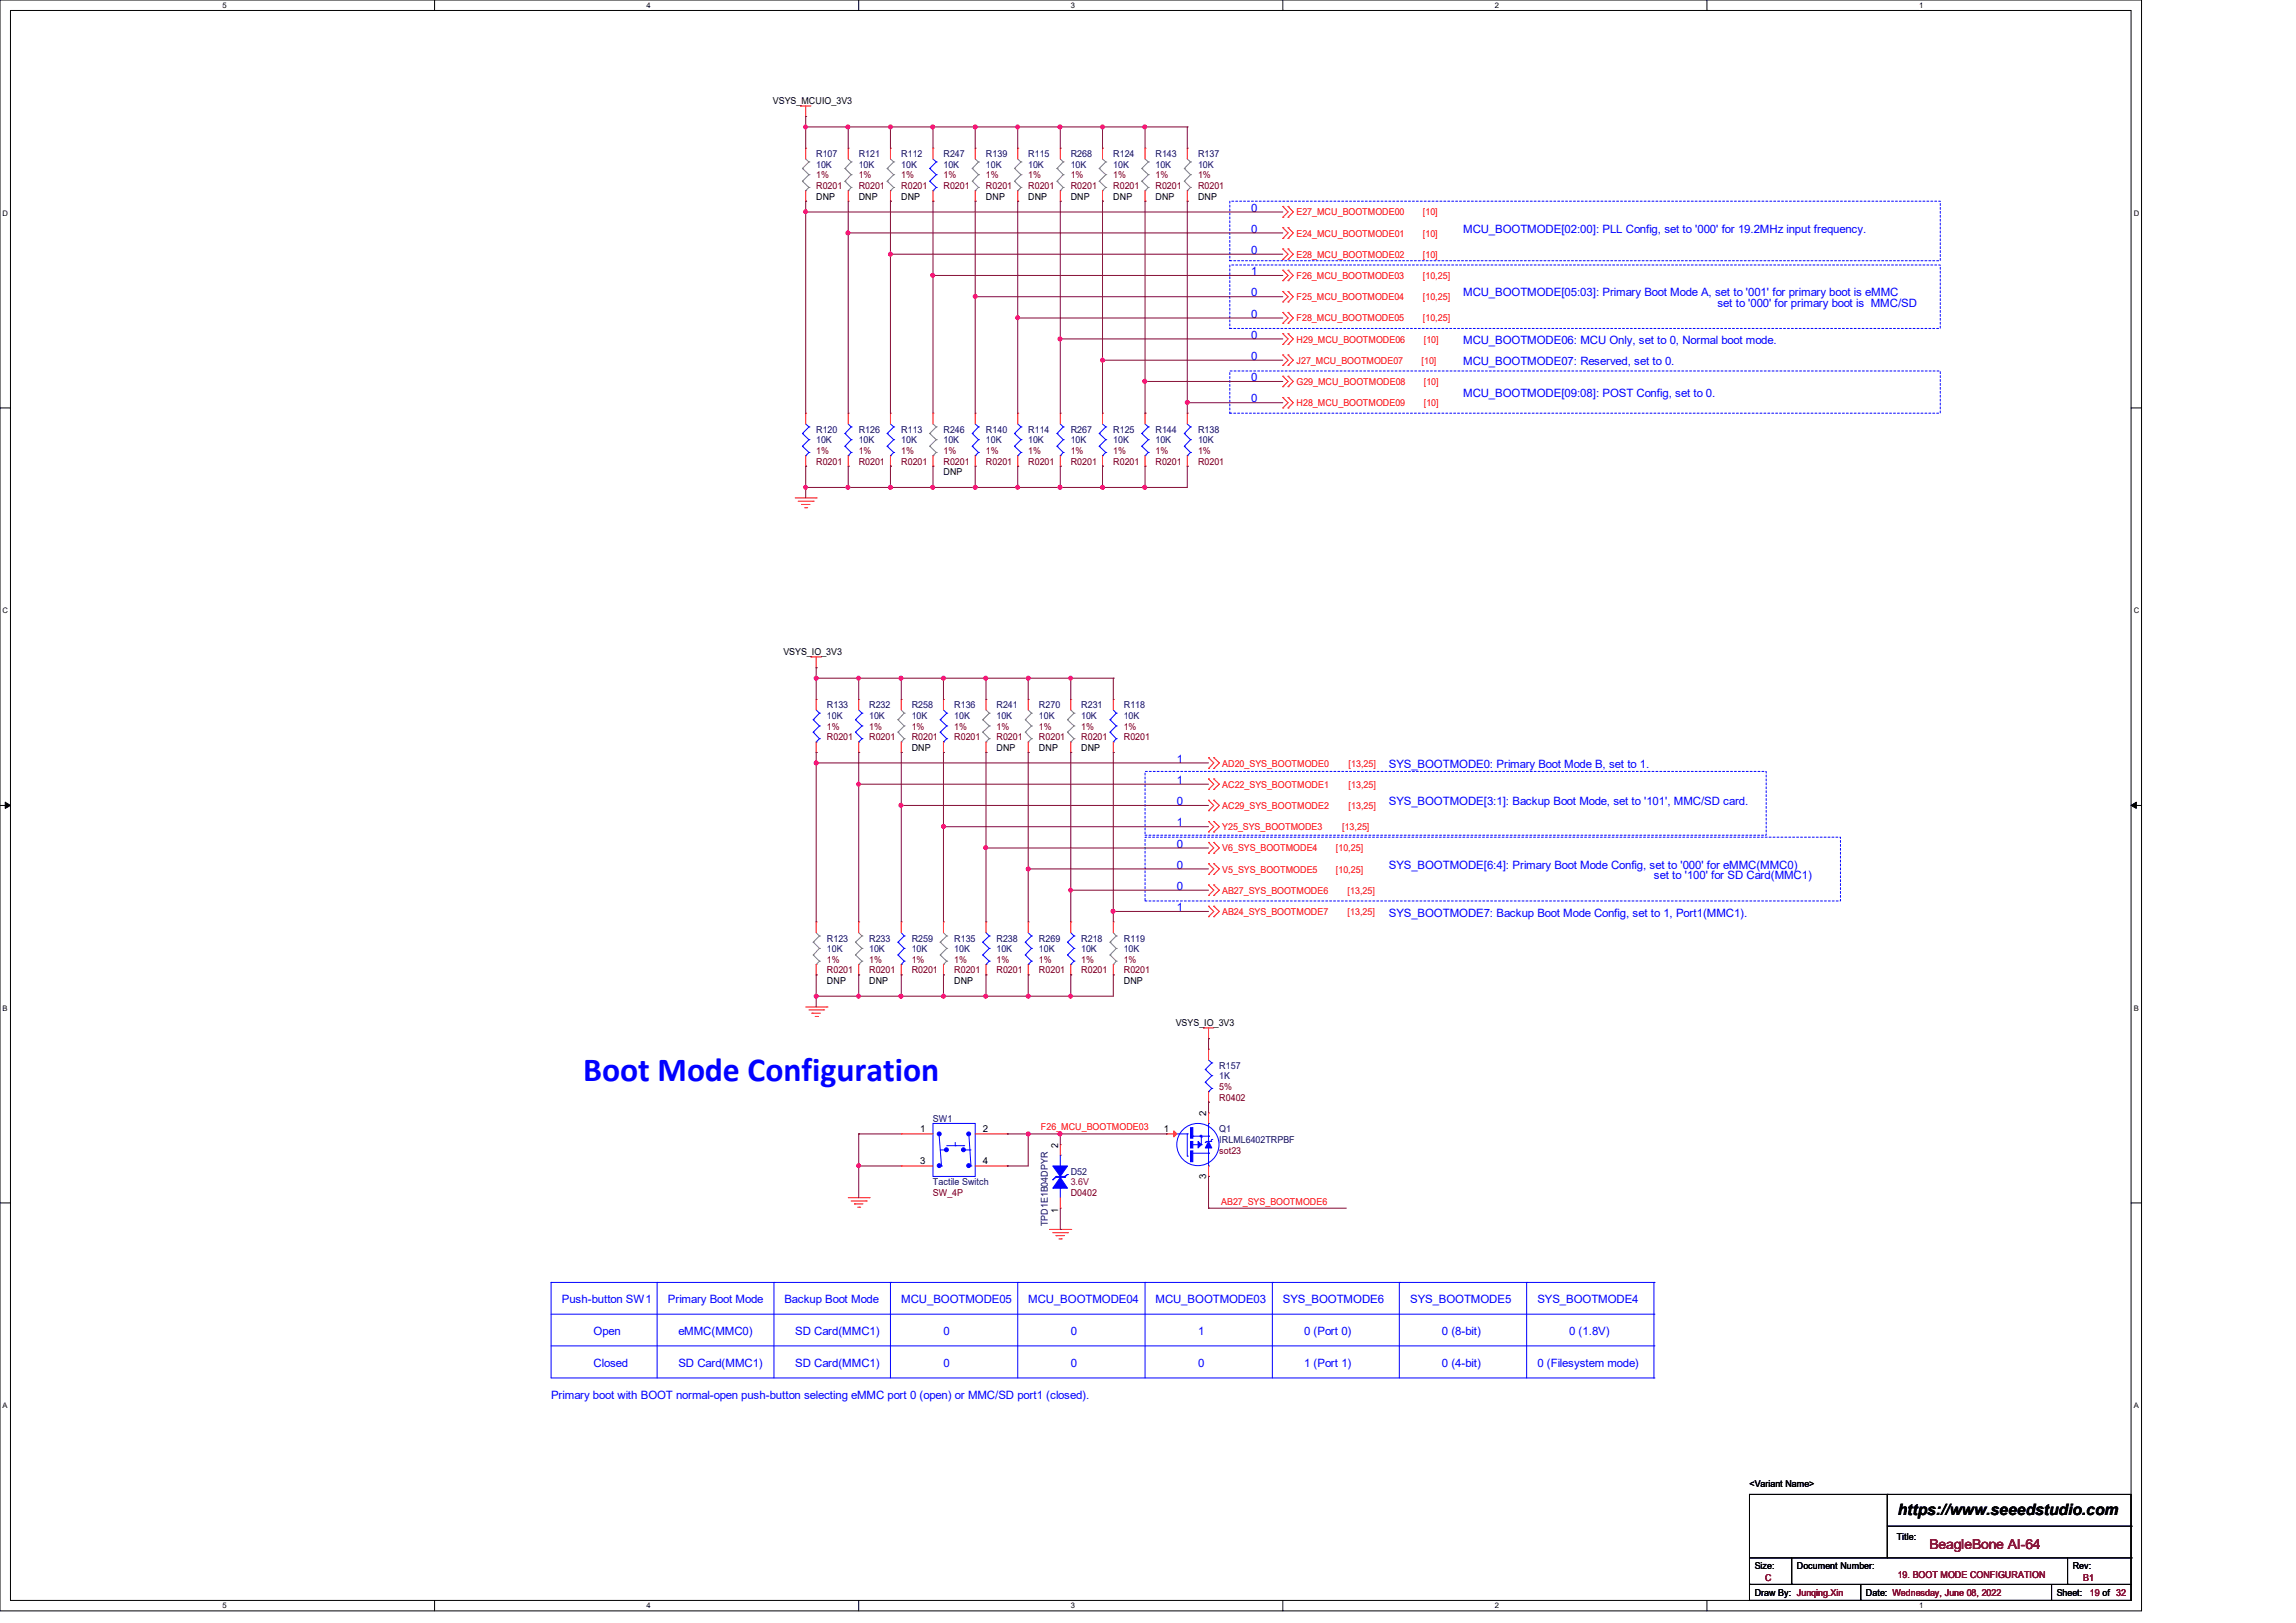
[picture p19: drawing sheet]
<svg xmlns="http://www.w3.org/2000/svg" width="297mm" height="210mm" viewBox="0 0 297 210" stroke-linecap="round" stroke-linejoin="round" font-family="sans-serif">
<defs><g id="words">
<text font-size="4.4" fill="#00f" x="75.4" y="139.9">Boot Mode Configuration</text>
<text font-size="2" x="245.5" y="196.1">https://www.seeedstudio.com</text>
<text font-size="1.8" fill="#7f0000" x="249.6" y="200.5">BeagleBone AI-64</text>
<g font-size="1.5" fill="#00f">
<text x="161.8" y="27.4">0</text>
<text x="161.8" y="35.6">1</text>
<text x="161.8" y="30.1">0</text>
<text x="161.8" y="32.9">0</text>
<text x="189.3" y="30.1">MCU_BOOTMODE[02:00]: PLL Config, set to '000' for 19.2MHz input frequency.</text>
<text x="161.8" y="38.4">0</text>
<text x="161.8" y="41.1">0</text>
<text x="189.3" y="38.4">MCU_BOOTMODE[05:03]: Primary Boot Mode A, set to '001' for primary boot is eMMC</text>
<text x="222.2" y="39.8">set to '000' for primary boot is MMC/SD</text>
<text x="161.8" y="43.9">0</text>
<text x="161.8" y="46.6">0</text>
<text x="189.3" y="47.3">MCU_BOOTMODE07: Reserved, set to 0.</text>
<text x="189.3" y="44.5">MCU_BOOTMODE06: MCU Only, set to 0, Normal boot mode.</text>
<text x="161.8" y="49.4">0</text>
<text x="161.8" y="52.1">0</text>
<text x="189.3" y="51.4">MCU_BOOTMODE[09:08]: POST Config, set to 0.</text>
<text x="152.2" y="98.7">1</text>
<text x="152.2" y="101.5">1</text>
<text x="179.7" y="99.4">SYS_BOOTMODE0: Primary Boot Mode B, set to 1.</text>
<text x="152.2" y="104.2">0</text>
<text x="152.2" y="106.9">1</text>
<text x="179.7" y="104.2">SYS_BOOTMODE[3:1]: Backup Boot Mode, set to '101', MMC/SD card.</text>
<text x="152.2" y="109.7">0</text>
<text x="152.2" y="112.4">0</text>
<text x="179.7" y="112.4">SYS_BOOTMODE[6:4]: Primary Boot Mode Config, set to '000' for eMMC(MMC0)</text>
<text x="214" y="113.8">set to '100' for SD Card(MMC1)</text>
<text x="152.2" y="115.2">0</text>
<text x="152.2" y="117.9">1</text>
<text x="179.7" y="118.6">SYS_BOOTMODE7: Backup Boot Mode Config, set to 1, Port1(MMC1).</text>
<text x="72.7" y="168.7">Push-button SW1</text>
<text x="76.8" y="172.8">Open</text>
<text x="86.4" y="168.7">Primary Boot Mode</text>
<text x="87.8" y="172.8">eMMC(MMC0)</text>
<text x="101.5" y="168.7">Backup Boot Mode</text>
<text x="102.9" y="172.8">SD Card(MMC1)</text>
<text x="116.6" y="168.7">MCU_BOOTMODE05</text>
<text x="122" y="172.8">0</text>
<text x="133" y="168.7">MCU_BOOTMODE04</text>
<text x="138.5" y="172.8">0</text>
<text x="149.5" y="168.7">MCU_BOOTMODE03</text>
<text x="155" y="172.8">1</text>
<text x="165.9" y="168.7">SYS_BOOTMODE6</text>
<text x="168.7" y="172.8">0 (Port 0)</text>
<text x="182.4" y="168.7">SYS_BOOTMODE5</text>
<text x="186.5" y="172.8">0 (8-bit)</text>
<text x="198.9" y="168.7">SYS_BOOTMODE4</text>
<text x="203" y="172.8">0 (1.8V)</text>
<text x="76.8" y="176.9">Closed</text>
<text x="87.8" y="176.9">SD Card(MMC1)</text>
<text x="102.9" y="176.9">SD Card(MMC1)</text>
<text x="122.1" y="176.9">0</text>
<text x="138.5" y="176.9">0</text>
<text x="155" y="176.9">0</text>
<text x="168.7" y="176.9">1 (Port 1)</text>
<text x="186.5" y="176.9">0 (4-bit)</text>
<text x="198.9" y="176.9">0 (Filesystem mode)</text>
<text x="71.3" y="181">Primary boot with BOOT normal-open push-button selecting eMMC port 0 (open) or MMC/SD port1 (closed).</text>
</g>
<g font-size="1.2">
<text x="100" y="13.5">VSYS_MCUIO_3V3</text>
<text x="105.6" y="25.8">DNP</text>
<text x="111.1" y="25.8">DNP</text>
<text x="116.6" y="25.8">DNP</text>
<text x="127.5" y="25.8">DNP</text>
<text x="133" y="25.8">DNP</text>
<text x="138.5" y="25.8">DNP</text>
<text x="144" y="25.8">DNP</text>
<text x="149.5" y="25.8">DNP</text>
<text x="155" y="25.8">DNP</text>
<text x="122" y="61.5">DNP</text>
<text x="101.3" y="84.8">VSYS_IO_3V3</text>
<text x="117.9" y="97.2">DNP</text>
<text x="128.9" y="97.2">DNP</text>
<text x="134.4" y="97.2">DNP</text>
<text x="139.9" y="97.2">DNP</text>
<text x="107" y="127.3">DNP</text>
<text x="112.4" y="127.3">DNP</text>
<text x="123.4" y="127.3">DNP</text>
<text x="145.4" y="127.3">DNP</text>
<text x="152.1" y="132.8">VSYS_IO_3V3</text>
<text x="119" y="146.4">1</text>
<text x="127.1" y="146.4">2</text>
<text x="136.9" y="148.5" transform="rotate(-90 136.9 148.5)">2</text>
<text x="150.6" y="146.4">1</text>
<text x="156" y="144.4" transform="rotate(-90 156 144.4)">2</text>
<text x="119" y="150.6">3</text>
<text x="127.1" y="150.6">4</text>
<text x="156" y="152.5" transform="rotate(-90 156 152.5)">3</text>
<text x="136.9" y="157" transform="rotate(-90 136.9 157)">1</text>
<text x="226.3" y="192.4">&lt;Variant Name&gt;</text>
<text x="227" y="203">Size:</text>
<text x="232.5" y="203">Document Number:</text>
<text x="245.4" y="199.3">Title:</text>
<text x="268.1" y="203">Rev:</text>
<text x="227" y="206.6">Draw By: Junqing.Xin</text>
<text x="241.4" y="206.6">Date: Wednesday, June 08, 2022</text>
<text x="266.1" y="206.6">Sheet:</text>
</g>
<g font-size="1.2" fill="#00007f">
<text x="105.6" y="20.3">R107</text>
<text x="105.6" y="21.7">10K</text>
<text x="111.1" y="20.3">R121</text>
<text x="111.1" y="21.7">10K</text>
<text x="116.6" y="20.3">R112</text>
<text x="116.6" y="21.7">10K</text>
<text x="122" y="20.3">R247</text>
<text x="122" y="21.7">10K</text>
<text x="127.5" y="20.3">R139</text>
<text x="127.5" y="21.7">10K</text>
<text x="133" y="20.3">R115</text>
<text x="133" y="21.7">10K</text>
<text x="138.5" y="20.3">R268</text>
<text x="138.5" y="21.7">10K</text>
<text x="144" y="20.3">R124</text>
<text x="144" y="21.7">10K</text>
<text x="149.5" y="20.3">R143</text>
<text x="149.5" y="21.7">10K</text>
<text x="155" y="20.3">R137</text>
<text x="155" y="21.7">10K</text>
<text x="105.6" y="56">R120</text>
<text x="105.6" y="57.4">10K</text>
<text x="111.1" y="56">R126</text>
<text x="111.1" y="57.4">10K</text>
<text x="116.6" y="56">R113</text>
<text x="116.6" y="57.4">10K</text>
<text x="122" y="56">R246</text>
<text x="122" y="57.4">10K</text>
<text x="127.5" y="56">R140</text>
<text x="127.5" y="57.4">10K</text>
<text x="133" y="56">R114</text>
<text x="133" y="57.4">10K</text>
<text x="138.5" y="56">R267</text>
<text x="138.5" y="57.4">10K</text>
<text x="144" y="56">R125</text>
<text x="144" y="57.4">10K</text>
<text x="149.5" y="56">R144</text>
<text x="149.5" y="57.4">10K</text>
<text x="155" y="56">R138</text>
<text x="155" y="57.4">10K</text>
<text x="107" y="91.7">R133</text>
<text x="107" y="93">10K</text>
<text x="112.4" y="91.7">R232</text>
<text x="112.4" y="93">10K</text>
<text x="117.9" y="91.7">R258</text>
<text x="117.9" y="93">10K</text>
<text x="123.4" y="91.7">R136</text>
<text x="123.4" y="93">10K</text>
<text x="128.9" y="91.7">R241</text>
<text x="128.9" y="93">10K</text>
<text x="134.4" y="91.7">R270</text>
<text x="134.4" y="93">10K</text>
<text x="139.9" y="91.7">R231</text>
<text x="139.9" y="93">10K</text>
<text x="145.4" y="91.7">R118</text>
<text x="145.4" y="93">10K</text>
<text x="107" y="121.8">R123</text>
<text x="107" y="123.2">10K</text>
<text x="112.4" y="121.8">R233</text>
<text x="112.4" y="123.2">10K</text>
<text x="117.9" y="121.8">R259</text>
<text x="117.9" y="123.2">10K</text>
<text x="123.4" y="121.8">R135</text>
<text x="123.4" y="123.2">10K</text>
<text x="128.9" y="121.8">R238</text>
<text x="128.9" y="123.2">10K</text>
<text x="134.4" y="121.8">R269</text>
<text x="134.4" y="123.2">10K</text>
<text x="139.9" y="121.8">R218</text>
<text x="139.9" y="123.2">10K</text>
<text x="145.4" y="121.8">R119</text>
<text x="145.4" y="123.2">10K</text>
<text x="157.7" y="138.3">R157</text>
<text x="157.7" y="139.7">1K</text>
<text x="120.7" y="145.2">SW1</text>
<text x="157.7" y="146.5">Q1</text>
<text x="157.7" y="147.9">IRLML6402TRPBF</text>
<text x="120.7" y="153.4">Tactile Switch</text>
<text x="138.5" y="152">D52</text>
<text x="135.5" y="158.7" transform="rotate(-90 135.5 158.7)">TPD1E1B04DPYR</text>
</g>
<g font-size="1.2" fill="#7f0000">
<text x="105.6" y="23.1">1%</text>
<text x="111.1" y="23.1">1%</text>
<text x="116.6" y="23.1">1%</text>
<text x="122" y="23.1">1%</text>
<text x="127.5" y="23.1">1%</text>
<text x="133" y="23.1">1%</text>
<text x="138.5" y="23.1">1%</text>
<text x="144" y="23.1">1%</text>
<text x="149.5" y="23.1">1%</text>
<text x="155" y="23.1">1%</text>
<text x="105.6" y="24.4">R0201</text>
<text x="111.1" y="24.4">R0201</text>
<text x="116.6" y="24.4">R0201</text>
<text x="122" y="24.4">R0201</text>
<text x="127.5" y="24.4">R0201</text>
<text x="133" y="24.4">R0201</text>
<text x="138.5" y="24.4">R0201</text>
<text x="144" y="24.4">R0201</text>
<text x="149.5" y="24.4">R0201</text>
<text x="155" y="24.4">R0201</text>
<text x="105.6" y="58.7">1%</text>
<text x="111.1" y="58.7">1%</text>
<text x="116.6" y="58.7">1%</text>
<text x="122" y="58.7">1%</text>
<text x="127.5" y="58.7">1%</text>
<text x="133" y="58.7">1%</text>
<text x="138.5" y="58.7">1%</text>
<text x="144" y="58.7">1%</text>
<text x="149.5" y="58.7">1%</text>
<text x="155" y="58.7">1%</text>
<text x="105.6" y="60.1">R0201</text>
<text x="111.1" y="60.1">R0201</text>
<text x="116.6" y="60.1">R0201</text>
<text x="122" y="60.1">R0201</text>
<text x="127.5" y="60.1">R0201</text>
<text x="133" y="60.1">R0201</text>
<text x="138.5" y="60.1">R0201</text>
<text x="144" y="60.1">R0201</text>
<text x="149.5" y="60.1">R0201</text>
<text x="155" y="60.1">R0201</text>
<text x="107" y="94.4">1%</text>
<text x="107" y="95.8">R0201</text>
<text x="112.4" y="94.4">1%</text>
<text x="112.4" y="95.8">R0201</text>
<text x="117.9" y="94.4">1%</text>
<text x="117.9" y="95.8">R0201</text>
<text x="123.4" y="94.4">1%</text>
<text x="123.4" y="95.8">R0201</text>
<text x="128.9" y="94.4">1%</text>
<text x="128.9" y="95.8">R0201</text>
<text x="134.4" y="94.4">1%</text>
<text x="134.4" y="95.8">R0201</text>
<text x="139.9" y="94.4">1%</text>
<text x="139.9" y="95.8">R0201</text>
<text x="145.4" y="94.4">1%</text>
<text x="145.4" y="95.8">R0201</text>
<text x="107" y="124.6">1%</text>
<text x="107" y="125.9">R0201</text>
<text x="112.4" y="124.6">1%</text>
<text x="112.4" y="125.9">R0201</text>
<text x="117.9" y="124.6">1%</text>
<text x="117.9" y="125.9">R0201</text>
<text x="123.4" y="124.6">1%</text>
<text x="123.4" y="125.9">R0201</text>
<text x="128.9" y="124.6">1%</text>
<text x="128.9" y="125.9">R0201</text>
<text x="134.4" y="124.6">1%</text>
<text x="134.4" y="125.9">R0201</text>
<text x="139.9" y="124.6">1%</text>
<text x="139.9" y="125.9">R0201</text>
<text x="145.4" y="124.6">1%</text>
<text x="145.4" y="125.9">R0201</text>
<text x="157.7" y="141">5%</text>
<text x="157.7" y="142.4">R0402</text>
<text x="157.7" y="149.3">sot23</text>
<text x="120.7" y="154.7">SW_4P</text>
<text x="138.5" y="154.7">D0402</text>
<text x="228.3" y="204.6">C</text>
<text x="245.5" y="204.1">19. BOOT MODE CONFIGURATION</text>
<text x="269.5" y="204.6">B1</text>
<text x="270.3" y="206.6">19 of 32</text>
</g>
<g font-size="1.2" fill="#f00">
<text x="167.7" y="27.9">E27_MCU_BOOTMODE00</text>
<text x="184.1" y="27.9">[10]</text>
<text x="167.7" y="30.6">E24_MCU_BOOTMODE01</text>
<text x="167.7" y="33.4">E28_MCU_BOOTMODE02</text>
<text x="184.1" y="30.6">[10]</text>
<text x="184.1" y="33.4">[10]</text>
<text x="167.7" y="36.1">F26_MCU_BOOTMODE03</text>
<text x="167.7" y="38.9">F25_MCU_BOOTMODE04</text>
<text x="167.7" y="41.6">F28_MCU_BOOTMODE05</text>
<text x="184.1" y="36.1">[10,25]</text>
<text x="184.1" y="38.9">[10,25]</text>
<text x="184.1" y="41.6">[10,25]</text>
<text x="167.7" y="44.3">H29_MCU_BOOTMODE06</text>
<text x="167.7" y="47.1">J27_MCU_BOOTMODE07</text>
<text x="183.9" y="47.1">[10]</text>
<text x="184.2" y="44.3">[10]</text>
<text x="167.7" y="49.8">G29_MCU_BOOTMODE08</text>
<text x="167.7" y="52.6">H28_MCU_BOOTMODE09</text>
<text x="184.2" y="49.8">[10]</text>
<text x="184.2" y="52.6">[10]</text>
<text x="158.1" y="99.2">AD20_SYS_BOOTMODE0</text>
<text x="158.1" y="101.9">AC22_SYS_BOOTMODE1</text>
<text x="174.5" y="99.2">[13,25]</text>
<text x="174.5" y="101.9">[13,25]</text>
<text x="158.1" y="104.7">AC29_SYS_BOOTMODE2</text>
<text x="158.1" y="107.4">Y25_SYS_BOOTMODE3</text>
<text x="173.6" y="107.4">[13,25]</text>
<text x="174.5" y="104.7">[13,25]</text>
<text x="158.1" y="110.1">V6_SYS_BOOTMODE4</text>
<text x="158.1" y="112.9">V5_SYS_BOOTMODE5</text>
<text x="172.8" y="110.1">[10,25]</text>
<text x="172.8" y="112.9">[10,25]</text>
<text x="158.1" y="115.7">AB27_SYS_BOOTMODE6</text>
<text x="158.1" y="118.4">AB24_SYS_BOOTMODE7</text>
<text x="174.3" y="115.7">[13,25]</text>
<text x="174.3" y="118.4">[13,25]</text>
<text x="134.7" y="146.3">F26_MCU_BOOTMODE03</text>
<text x="158" y="155.9">AB27_SYS_BOOTMODE6</text>
</g>
<text font-size="1.2" fill="#7f003f" x="138.5" y="153.4">3.6V</text>
<g font-size="1">
<text x="28.8" y="1">5</text>
<text x="83.7" y="1">4</text>
<text x="138.5" y="1">3</text>
<text x="193.4" y="1">2</text>
<text x="248.2" y="1">1</text>
<text x=".3" y="27.9">D</text>
<text x="276" y="27.9">D</text>
<text x=".3" y="79.4">C</text>
<text x="276" y="79.4">C</text>
<text x=".3" y="130.8">B</text>
<text x="276" y="130.8">B</text>
<text x=".3" y="182.2">A</text>
<text x="276" y="182.2">A</text>
<text x="28.8" y="208.1">5</text>
<text x="83.7" y="208.1">4</text>
<text x="138.5" y="208.1">3</text>
<text x="193.4" y="208.1">2</text>
<text x="248.2" y="208.1">1</text>
</g>
</g></defs>
<path d="M0 0h277v208.4h-277zM1.4 1.4h274.3v205.7h-274.3z" fill="none" stroke="#000" stroke-width=".13"/>
<g fill="#fff">
<path d="M28.8 .1h.5v1.1h-.5z"/>
<path d="M28.8 207.2h.5v1.1h-.5z"/>
</g>
<path d="M56.2 0v1.4M56.2 207.1v1.3" fill="none" stroke="#000" stroke-width=".13"/>
<g fill="#fff">
<path d="M83.7 .1h.5v1.1h-.5z"/>
<path d="M83.7 207.2h.5v1.1h-.5z"/>
</g>
<path d="M111.1 0v1.4M111.1 207.1v1.3" fill="none" stroke="#000" stroke-width=".13"/>
<g fill="#fff">
<path d="M138.5 .1h.6v1.1h-.6z"/>
<path d="M138.5 207.2h.6v1.1h-.6z"/>
</g>
<path d="M165.9 0v1.4M165.9 207.1v1.3" fill="none" stroke="#000" stroke-width=".13"/>
<g fill="#fff">
<path d="M193.4 .1h.5v1.1h-.5z"/>
<path d="M193.4 207.2h.5v1.1h-.5z"/>
</g>
<path d="M220.8 0v1.4M220.8 207.1v1.3" fill="none" stroke="#000" stroke-width=".13"/>
<g fill="#fff">
<path d="M248.2 .1h.6v1.1h-.6z"/>
<path d="M248.2 207.2h.6v1.1h-.6z"/>
<path d="M.3 27.1h.8v1.1h-.8z"/>
<path d="M276 27.1h.7v1.1h-.7z"/>
<path d="M.3 78.5h.8v1.1h-.8z"/>
<path d="M276 78.5h.7v1.1h-.7z"/>
</g>
<path d="M0 52.8h1.4M275.7 52.8h1.3" fill="none" stroke="#000" stroke-width=".13"/>
<g fill="#fff">
<path d="M.3 129.9h.7v1.1h-.7z"/>
<path d="M276 129.9h.6v1.1h-.6z"/>
</g>
<path d="M0 104.2h1.4M275.7 104.2h1.3" fill="none" stroke="#000" stroke-width=".13"/>
<path d="M.7 103.8l.7 .4-.7 .4zM275.7 104.2l.7-.4v.8z" fill="#000" stroke="#000" stroke-width=".13"/>
<g fill="#fff">
<path d="M.3 181.4h.7v1.1h-.7z"/>
<path d="M276 181.4h.6v1.1h-.6z"/>
</g>
<g fill="none" stroke="#000" stroke-width=".13">
<path d="M0 155.7h1.4M275.7 155.7h1.3M226.3 193.4h49.4v13.7h-49.4zM244.1 193.4h.1M244.1 193.4v8.2M244.1 197.5h31.6M275.7 197.5h.1M226.3 205h.1M226.3 205h49.4M226.3 201.6h49.4M231.8 205h.1M231.8 201.6v3.4"/>
<path d="M240.7 207.1h.1M240.7 205v2.1M265.4 207.1h.1M265.4 205v2.1M267.5 205h.1M267.5 201.6v3.4M275.7 201.6h.1"/>
</g>
<path d="M159.1 26h91.9v7.7h-91.9zM159.1 34.3h91.9v8.2h-91.9zM159.1 48h91.9v5.5h-91.9zM148.1 99.8h80.4v8.3h-80.4zM148.1 108.3h90v8.3h-90z" fill="none" stroke="#00f" stroke-width=".13" stroke-dasharray=".3 .3"/>
<g fill="none" stroke="#00f" stroke-width=".13">
<path d="M120.3 21.8h.1M120.3 23.5h.1M120.3 21.8l.8 .8M120.3 23.5l.8 .8M120.7 24.7h.1M120.7 20.6l.4 .4M121.1 21h.1M121.1 22.6h.1M121.1 24.3h.1M121.1 21l-.8 .8M121.1 22.6l-.8 .9M121.1 24.3l-.4 .4"/>
<path d="M103.8 56.1h.1M103.8 57.7h.1M103.8 56.1l.8 .8M103.8 57.7l.8 .8M104.2 59h.1M104.2 54.9l.4 .3M104.6 55.2h.1M104.6 56.9h.1M104.6 58.5h.1M104.6 55.2l-.8 .9M104.6 56.9l-.8 .8M104.6 58.5l-.4 .5"/>
<path d="M109.3 56.1h.1M109.3 57.7h.1M109.3 56.1l.8 .8M109.3 57.7l.8 .8M109.7 59h.1M109.7 54.9l.4 .3M110.1 55.2h.1M110.1 56.9h.1M110.1 58.5h.1M110.1 55.2l-.8 .9M110.1 56.9l-.8 .8M110.1 58.5l-.4 .5"/>
<path d="M114.8 56.1h.1M114.8 57.7h.1M114.8 56.1l.8 .8M114.8 57.7l.8 .8M115.2 59h.1M115.2 54.9l.4 .3M115.6 55.2h.1M115.6 56.9h.1M115.6 58.5h.1M115.6 55.2l-.8 .9M115.6 56.9l-.8 .8M115.6 58.5l-.4 .5"/>
<path d="M125.8 56.1h.1M125.8 57.7h.1M125.8 56.1l.8 .8M125.8 57.7l.8 .8M126.2 59h.1M126.2 54.9l.4 .3M126.6 55.2h.1M126.6 56.9h.1M126.6 58.5h.1M126.6 55.2l-.8 .9M126.6 56.9l-.8 .8M126.6 58.5l-.4 .5"/>
<path d="M131.2 56.1h.1M131.2 57.7h.1M131.2 56.1l.9 .8M131.2 57.7l.9 .8M131.7 59h.1M131.7 54.9l.4 .3M132.1 55.2h.1M132.1 56.9h.1M132.1 58.5h.1M132.1 55.2l-.9 .9M132.1 56.9l-.9 .8M132.1 58.5l-.4 .5"/>
<path d="M136.7 56.1h.1M136.7 57.7h.1M136.7 56.1l.8 .8M136.7 57.7l.8 .8M137.2 59h.1M137.2 54.9l.3 .3M137.5 55.2h.1M137.5 56.9h.1M137.5 58.5h.1M137.5 55.2l-.8 .9M137.5 56.9l-.8 .8M137.5 58.5l-.3 .5"/>
<path d="M142.2 56.1h.1M142.2 57.7h.1M142.2 56.1l.8 .8M142.2 57.7l.8 .8M142.6 59h.1M142.6 54.9l.4 .3M143 55.2h.1M143 56.9h.1M143 58.5h.1M143 56.9l-.8 .8M143 58.5l-.4 .5M143 55.2l-.8 .9"/>
<path d="M147.7 56.1h.1M147.7 57.7h.1M147.7 56.1l.8 .8M147.7 57.7l.8 .8M148.1 59h.1M148.1 54.9l.4 .3M148.5 55.2h.1M148.5 56.9h.1M148.5 58.5h.1M148.5 55.2l-.8 .9M148.5 58.5l-.4 .5M148.5 56.9l-.8 .8"/>
<path d="M153.2 56.1h.1M153.2 57.7h.1M153.2 56.1l.8 .8M153.2 57.7l.8 .8M153.6 59h.1M153.6 54.9l.4 .3M154 55.2h.1M154 56.9h.1M154 58.5h.1M154 55.2l-.8 .9M154 56.9l-.8 .8M154 58.5l-.4 .5"/>
<path d="M105.2 93.1h.1M105.2 94.7h.1M105.2 93.1l.8 .8M105.2 94.7l.8 .9M105.6 96h.1M105.6 91.9l.4 .4M106 92.3h.1M106 93.9h.1M106 95.6h.1M106 92.3l-.8 .8M106 93.9l-.8 .8M106 95.6l-.4 .4"/>
<path d="M110.7 93.1h.1M110.7 94.7h.1M110.7 93.1l.8 .8M110.7 94.7l.8 .9M111.1 96h.1M111.1 91.9l.4 .4M111.5 92.3h.1M111.5 93.9h.1M111.5 95.6h.1M111.5 92.3l-.8 .8M111.5 93.9l-.8 .8M111.5 95.6l-.4 .4"/>
<path d="M121.6 93.1h.1M121.6 94.7h.1M121.6 93.1l.9 .8M121.6 94.7l.9 .9M122 96h.1M122 91.9l.5 .4M122.5 92.3h.1M122.5 93.9h.1M122.5 95.6h.1M122.5 92.3l-.9 .8M122.5 93.9l-.9 .8M122.5 95.6l-.5 .4"/>
<path d="M143.6 93.1h.1M143.6 94.7h.1M143.6 93.1l.8 .8M143.6 94.7l.8 .9M144 96h.1M144 91.9l.4 .4M144.4 92.3h.1M144.4 93.9h.1M144.4 95.6h.1M144.4 92.3l-.8 .8M144.4 93.9l-.8 .8M144.4 95.6l-.4 .4"/>
<path d="M116.2 121.9h.1M116.2 123.6h.1M116.2 121.9l.8 .8M116.2 123.6l.8 .8M116.6 124.8h.1M116.6 120.7l.4 .4M117 121.1h.1M117 122.7h.1M117 124.4h.1M117 121.1l-.8 .8M117 122.7l-.8 .9M117 124.4l-.4 .4"/>
<path d="M127.1 121.9h.1M127.1 123.6h.1M127.1 121.9l.9 .8M127.1 123.6l.9 .8M127.6 124.8h.1M127.6 120.7l.4 .4M128 121.1h.1M128 122.7h.1M128 124.4h.1M128 121.1l-.9 .8M128 122.7l-.9 .9M128 124.4l-.4 .4"/>
<path d="M132.6 121.9h.1M132.6 123.6h.1M132.6 121.9l.8 .8M132.6 123.6l.8 .8M133 124.8h.1M133 120.7l.4 .4M133.4 121.1h.1M133.4 122.7h.1M133.4 124.4h.1M133.4 121.1l-.8 .8M133.4 122.7l-.8 .9M133.4 124.4l-.4 .4"/>
<path d="M138.1 121.9h.1M138.1 123.6h.1M138.1 121.9l.8 .8M138.1 123.6l.8 .8M138.5 124.8h.1M138.5 120.7l.4 .4M138.9 121.1h.1M138.9 122.7h.1M138.9 124.4h.1M138.9 121.1l-.8 .8M138.9 122.7l-.8 .9M138.9 124.4l-.4 .4"/>
<path d="M155.9 138.4h.1M155.9 138.4l.9 .8M156.3 137.2l.5 .3M156.8 137.5h.1M156.8 139.2h.1M156.8 137.5l-.9 .9M156.8 139.2l-.9 .8M120.7 145.4h5.5v6.8h-5.5zM121.5 147l.3 3.9M121.6 148.8h.7M121.8 150.9h.1M122.3 148.8h.1"/>
<path d="M122.5 148.3h2.2M123.6 148.3h.1M123.6 147.8v.5M124.7 148.3h.1M124.8 148.8h.7M125.3 147l.3 3.9M125.5 148.8h.1M125.6 150.9h.1M136.2 152.7h.1M136.6 152.2h.1M136.6 152.2h1.1M136.6 152.2l-.4 .5"/>
<path d="M137.2 149.5h.1M137.2 153.8h.1M137.2 149.5v1.4M137.2 153.8v1.2M137.7 152.2h.1M137.7 152.4h.1M137.7 152.4h-1.1l-.4 .3M138.1 152h.1M138.1 152l-.4 .2M138.1 152l-.4 .4M152.2 146.7h1.4M153.6 146.7h.1"/>
<path d="M153.6 149.6h.1M153.6 146.7v2.9M154.3 147h.1M154.3 147h.9M154.3 149.2h2M154.3 148.1h1.1M155.4 148.1h.1M155.4 147.2h.1M155.4 147.2v.9M155.5 147h.8M155.9 147.8h.1M155.9 140h.1"/>
<path d="M155.9 140l.9 .8M156.3 147h.1M156.3 145.4h.1M156.3 149.2h.1M156.3 150.9h.1M156.3 141.3h.1M156.3 145.4v2.3M156.3 148.5v2.4M156.6 147.7h.1M156.6 147.7h-.5l-.2 .1M156.8 147.4h.1M156.8 140.8h.1"/>
<path d="M156.8 147.4l-.2 .3M156.8 140.8l-.5 .5M71.3 165.9h.1M71.3 165.9h142.7M71.3 170.1h142.7M71.3 174.2h142.7M71.3 165.9v12.4h142.7M85 165.9h.1M85 165.9v12.4M100.1 165.9h.1M100.1 165.9v12.4M115.2 165.9h.1"/>
<path d="M115.2 165.9v12.4M131.7 165.9h.1M131.7 165.9v12.4M148.1 165.9h.1M148.1 165.9v12.4M164.6 165.9h.1M164.6 165.9v12.4M181 165.9h.1M181 165.9v12.4M197.5 165.9h.1M197.5 165.9v12.4M214 165.9h.1"/>
<path d="M214 170.1h.1M214 174.2h.1M214 178.3h.1M214 165.9v12.4"/>
<circle cx="155" cy="148.1" r="2.73"/>
</g>
<g fill="none" stroke="#f00" stroke-width=".13">
<path d="M103.5 13.7h.1M103.5 13.7h1.4M104.2 15.1h.1M104.2 19.2h.1M104.2 13.7v1.4M104.2 19.2v1.4M109.7 19.2h.1M109.7 19.2v1.4M115.2 19.2h.1M115.2 19.2v1.4M120.7 19.2h.1M120.7 19.2v1.4"/>
<path d="M126.2 19.2h.1M126.2 19.2v1.4M131.7 19.2h.1M131.7 19.2v1.4M137.2 19.2h.1M137.2 19.2v1.4M142.6 19.2h.1M142.6 19.2v1.4M148.1 19.2h.1M148.1 19.2v1.4M153.6 19.2h.1M153.6 19.2v1.4"/>
<path d="M104.2 26h.1M104.2 24.7v1.3M109.7 26h.1M109.7 24.7v1.3M115.2 26h.1M115.2 24.7v1.3M120.7 26h.1M120.7 24.7v1.3M126.2 26h.1M126.2 24.7v1.3M131.7 26h.1M131.7 24.7v1.3"/>
<path d="M137.2 26h.1M137.2 24.7v1.3M142.6 26h.1M142.6 24.7v1.3M148.1 26h.1M148.1 24.7v1.3M153.6 26h.1M153.6 24.7v1.3M165.9 28.1h.1M165.9 26.7h.1M165.9 30.9h.1M165.9 29.5h.1"/>
<path d="M165.9 33.6h.1M165.9 32.2h.1M165.9 36.3h.1M165.9 35h.1M165.9 39.1h.1M165.9 37.7h.1M165.9 26.7l.7 .7-.7 .7M165.9 29.5l.7 .6-.7 .8M165.9 32.2l.7 .7-.7 .7M165.9 35l.7 .6-.7 .7M165.9 37.7l.7 .7-.7 .7M166.6 28.1h.1"/>
<path d="M166.6 26.7h.1M166.6 30.9h.1M166.6 29.5h.1M166.6 33.6h.1M166.6 32.2h.1M166.6 36.3h.1M166.6 35h.1M166.6 39.1h.1M166.6 37.7h.1M166.6 26.7l.7 .7-.7 .7M166.6 29.5l.7 .6-.7 .8M166.6 32.2l.7 .7-.7 .7"/>
<path d="M166.6 35l.7 .6-.7 .7M166.6 37.7l.7 .7-.7 .7M104.2 53.5h.1M104.2 53.5v1.4M104.2 59v1.3M109.7 53.5h.1M109.7 53.5v1.4M109.7 59v1.3M115.2 53.5h.1M115.2 53.5v1.4M115.2 59v1.3M120.7 53.5h.1"/>
<path d="M120.7 53.5v1.4M120.7 59v1.3M126.2 53.5h.1M126.2 53.5v1.4M126.2 59v1.3M131.7 53.5h.1M131.7 53.5v1.4M131.7 59v1.3M137.2 53.5h.1M137.2 53.5v1.4M137.2 59v1.3M142.6 53.5h.1"/>
<path d="M142.6 53.5v1.4M142.6 59v1.3M148.1 53.5h.1M148.1 53.5v1.4M148.1 59v1.3M153.6 53.5h.1M153.6 53.5v1.4M153.6 59v1.3M165.9 41.8h.1M165.9 40.4h.1M165.9 44.6h.1M165.9 43.2h.1"/>
<path d="M165.9 47.3h.1M165.9 45.9h.1M165.9 50h.1M165.9 48.7h.1M165.9 52.8h.1M165.9 51.4h.1M165.9 40.4l.7 .7-.7 .7M165.9 43.2l.7 .7-.7 .7M165.9 45.9l.7 .7-.7 .7M165.9 48.7l.7 .7-.7 .6M165.9 51.4l.7 .7-.7 .7M166.6 41.8h.1"/>
<path d="M166.6 40.4h.1M166.6 44.6h.1M166.6 43.2h.1M166.6 47.3h.1M166.6 45.9h.1M166.6 50h.1M166.6 48.7h.1M166.6 52.8h.1M166.6 51.4h.1M166.6 40.4l.7 .7-.7 .7M166.6 43.2l.7 .7-.7 .7M166.6 45.9l.7 .7-.7 .7"/>
<path d="M166.6 48.7l.7 .7-.7 .6M166.6 51.4l.7 .7-.7 .7M102.9 64.4h2.7M103.3 64.9h1.9M103.7 65.3h.1M103.7 65.3h1.1M104.1 65.7h.3M104.2 60.3h.1M104.4 65.7h.1M105.2 64.9h.1M105.6 64.4h.1M109.7 60.3h.1"/>
<path d="M115.2 60.3h.1M120.7 60.3h.1M126.2 60.3h.1M131.7 60.3h.1M137.2 60.3h.1M142.6 60.3h.1M148.1 60.3h.1M153.6 60.3h.1M104.9 85h.1M104.9 85h1.4M105.6 86.4h.1M105.6 90.5h.1"/>
<path d="M105.6 97.4h.1M105.6 85v1.4M105.6 90.5v1.4M105.6 96v1.4M111.1 90.5h.1M111.1 97.4h.1M111.1 90.5v1.4M111.1 96v1.4M116.6 90.5h.1M116.6 97.4h.1M116.6 90.5v1.4M116.6 96v1.4"/>
<path d="M122 90.5h.1M122 97.4h.1M122 90.5v1.4M122 96v1.4M127.6 90.5h.1M127.6 97.4h.1M127.6 90.5v1.4M127.6 96v1.4M133 90.5h.1M133 97.4h.1M133 90.5v1.4M133 96v1.4"/>
<path d="M138.5 90.5h.1M138.5 97.4h.1M138.5 90.5v1.4M138.5 96v1.4M144 90.5h.1M144 97.4h.1M144 90.5v1.4M144 96v1.4M156.3 99.4h.1M156.3 98h.1M156.3 98l.7 .7-.7 .7M157 99.4h.1"/>
<path d="M157 98h.1M157 98l.7 .7-.7 .7M105.6 119.3h.1M105.6 119.3v1.4M111.1 119.3h.1M111.1 119.3v1.4M116.6 119.3h.1M116.6 119.3v1.4M122 119.3h.1M122 119.3v1.4M127.6 119.3h.1M127.6 119.3v1.4"/>
<path d="M133 119.3h.1M133 119.3v1.4M138.5 119.3h.1M138.5 119.3v1.4M144 119.3h.1M144 119.3v1.4M156.3 102.2h.1M156.3 100.8h.1M156.3 104.9h.1M156.3 103.5h.1M156.3 107.7h.1M156.3 106.3h.1"/>
<path d="M156.3 110.4h.1M156.3 109h.1M156.3 113.2h.1M156.3 111.8h.1M156.3 115.9h.1M156.3 114.5h.1M156.3 118.6h.1M156.3 117.3h.1M156.3 100.8l.7 .7-.7 .7M156.3 103.5l.7 .7-.7 .7M156.3 106.3l.7 .7-.7 .7M156.3 109l.7 .7-.7 .7"/>
<path d="M156.3 111.8l.7 .6-.7 .8M156.3 114.5l.7 .7-.7 .7M156.3 117.3l.7 .6-.7 .7M157 102.2h.1M157 100.8h.1M157 104.9h.1M157 103.5h.1M157 107.7h.1M157 106.3h.1M157 110.4h.1M157 109h.1M157 113.2h.1"/>
<path d="M157 111.8h.1M157 115.9h.1M157 114.5h.1M157 118.6h.1M157 117.3h.1M157 100.8l.7 .7-.7 .7M157 103.5l.7 .7-.7 .7M157 106.3l.7 .7-.7 .7M157 109l.7 .7-.7 .7M157 111.8l.7 .6-.7 .8M157 114.5l.7 .7-.7 .7M157 117.3l.7 .6-.7 .7"/>
<path d="M104.2 130.3h2.8M104.6 130.7h2M105 131.1h.1M105 131.1h1.1M105.5 131.5h.2M105.6 126.2h.1M105.6 124.8v1.4M105.7 131.5h.1M106.6 130.7h.1M107 130.3h.1M111.1 126.2h.1M111.1 124.8v1.4"/>
<path d="M116.6 126.2h.1M116.6 124.8v1.4M122 126.2h.1M122 124.8v1.4M127.6 126.2h.1M127.6 124.8v1.4M133 126.2h.1M133 124.8v1.4M138.5 126.2h.1M138.5 124.8v1.4M144 126.2h.1M144 124.8v1.4"/>
<path d="M155.7 133h.1M155.7 133h1.3M156.3 134.4h.1M156.3 135.8h.1M156.3 133v1.4M156.3 135.8v1.4M109.7 155h2.7M110.1 155.4h2M110.5 155.8h.1M110.5 155.8h1.1M111 156.2h.2M111.2 156.2h.1"/>
<path d="M112.1 155.4h.1M112.4 155h.1M116.6 146.7h.1M116.6 150.9h.1M116.6 146.7h4.1M116.6 150.9h4.1M126.2 146.7h4.1M126.2 150.9h4.1M130.3 146.7h.1M130.3 150.9h.1M135.8 159.1h2.7M136.2 159.5h1.9"/>
<path d="M136.6 159.9h.1M136.6 159.9h1.1M137.2 148.1h.1M137.2 156.3h.1M137.2 148.1v1.4M137.2 155v1.3M138.1 159.5h.1M138.5 159.1h.1M150.9 146.7h.1M150.9 146.7h1.3M156.3 152.2h.1M156.3 144h.1"/>
<path d="M156.3 142.6h.1M156.3 141.3v1.3M156.3 144v1.4M156.3 150.9v1.3M137 160.3h.3M137.3 160.3h.1"/>
</g>
<g fill="none" stroke="#7f7f7f" stroke-width=".13">
<path d="M103.8 21.8h.1M103.8 23.5h.1M103.8 21.8l.8 .8M103.8 23.5l.8 .8M104.2 24.7h.1M104.2 20.6l.4 .4M104.6 21h.1M104.6 22.6h.1M104.6 24.3h.1M104.6 21l-.8 .8M104.6 22.6l-.8 .9M104.6 24.3l-.4 .4"/>
<path d="M109.3 21.8h.1M109.3 23.5h.1M109.3 21.8l.8 .8M109.3 23.5l.8 .8M109.7 24.7h.1M109.7 20.6l.4 .4M110.1 21h.1M110.1 22.6h.1M110.1 24.3h.1M110.1 21l-.8 .8M110.1 22.6l-.8 .9M110.1 24.3l-.4 .4"/>
<path d="M114.8 21.8h.1M114.8 23.5h.1M114.8 21.8l.8 .8M114.8 23.5l.8 .8M115.2 24.7h.1M115.2 20.6l.4 .4M115.6 21h.1M115.6 22.6h.1M115.6 24.3h.1M115.6 21l-.8 .8M115.6 22.6l-.8 .9M115.6 24.3l-.4 .4"/>
<path d="M125.8 21.8h.1M125.8 23.5h.1M125.8 21.8l.8 .8M125.8 23.5l.8 .8M126.2 24.7h.1M126.2 20.6l.4 .4M126.6 21h.1M126.6 22.6h.1M126.6 24.3h.1M126.6 21l-.8 .8M126.6 22.6l-.8 .9M126.6 24.3l-.4 .4"/>
<path d="M131.2 21.8h.1M131.2 23.5h.1M131.2 21.8l.9 .8M131.2 23.5l.9 .8M131.7 24.7h.1M131.7 20.6l.4 .4M132.1 21h.1M132.1 22.6h.1M132.1 24.3h.1M132.1 21l-.9 .8M132.1 22.6l-.9 .9M132.1 24.3l-.4 .4"/>
<path d="M136.7 21.8h.1M136.7 23.5h.1M136.7 21.8l.8 .8M136.7 23.5l.8 .8M137.2 24.7h.1M137.2 20.6l.3 .4M137.5 21h.1M137.5 22.6h.1M137.5 24.3h.1M137.5 21l-.8 .8M137.5 22.6l-.8 .9M137.5 24.3l-.3 .4"/>
<path d="M142.2 21.8h.1M142.2 23.5h.1M142.2 21.8l.8 .8M142.2 23.5l.8 .8M142.6 24.7h.1M142.6 20.6l.4 .4M143 21h.1M143 22.6h.1M143 24.3h.1M143 21l-.8 .8M143 22.6l-.8 .9M143 24.3l-.4 .4"/>
<path d="M147.7 21.8h.1M147.7 23.5h.1M147.7 21.8l.8 .8M147.7 23.5l.8 .8M148.1 24.7h.1M148.1 20.6l.4 .4M148.5 21h.1M148.5 22.6h.1M148.5 24.3h.1M148.5 21l-.8 .8M148.5 22.6l-.8 .9M148.5 24.3l-.4 .4"/>
<path d="M153.2 21.8h.1M153.2 23.5h.1M153.2 21.8l.8 .8M153.2 23.5l.8 .8M153.6 24.7h.1M153.6 20.6l.4 .4M154 21h.1M154 22.6h.1M154 24.3h.1M154 21l-.8 .8M154 22.6l-.8 .9M154 24.3l-.4 .4"/>
<path d="M120.3 56.1h.1M120.3 57.7h.1M120.3 56.1l.8 .8M120.3 57.7l.8 .8M120.7 59h.1M120.7 54.9l.4 .3M121.1 55.2h.1M121.1 56.9h.1M121.1 58.5h.1M121.1 55.2l-.8 .9M121.1 56.9l-.8 .8M121.1 58.5l-.4 .5"/>
<path d="M116.2 93.1h.1M116.2 94.7h.1M116.2 93.1l.8 .8M116.2 94.7l.8 .9M116.6 96h.1M116.6 91.9l.4 .4M117 92.3h.1M117 93.9h.1M117 95.6h.1M117 92.3l-.8 .8M117 93.9l-.8 .8M117 95.6l-.4 .4"/>
<path d="M127.1 93.1h.1M127.1 94.7h.1M127.1 93.1l.9 .8M127.1 94.7l.9 .9M127.6 96h.1M127.6 91.9l.4 .4M128 92.3h.1M128 93.9h.1M128 95.6h.1M128 92.3l-.9 .8M128 93.9l-.9 .8M128 95.6l-.4 .4"/>
<path d="M132.6 93.1h.1M132.6 94.7h.1M132.6 93.1l.8 .8M132.6 94.7l.8 .9M133 96h.1M133 91.9l.4 .4M133.4 92.3h.1M133.4 93.9h.1M133.4 95.6h.1M133.4 92.3l-.8 .8M133.4 93.9l-.8 .8M133.4 95.6l-.4 .4"/>
<path d="M138.1 93.1h.1M138.1 94.7h.1M138.1 93.1l.8 .8M138.1 94.7l.8 .9M138.5 96h.1M138.5 91.9l.4 .4M138.9 92.3h.1M138.9 93.9h.1M138.9 95.6h.1M138.9 92.3l-.8 .8M138.9 93.9l-.8 .8M138.9 95.6l-.4 .4"/>
<path d="M105.2 121.9h.1M105.2 123.6h.1M105.2 121.9l.8 .8M105.2 123.6l.8 .8M105.6 124.8h.1M105.6 120.7l.4 .4M106 121.1h.1M106 122.7h.1M106 124.4h.1M106 121.1l-.8 .8M106 122.7l-.8 .9M106 124.4l-.4 .4"/>
<path d="M110.7 121.9h.1M110.7 123.6h.1M110.7 121.9l.8 .8M110.7 123.6l.8 .8M111.1 124.8h.1M111.1 120.7l.4 .4M111.5 121.1h.1M111.5 122.7h.1M111.5 124.4h.1M111.5 121.1l-.8 .8M111.5 122.7l-.8 .9M111.5 124.4l-.4 .4"/>
<path d="M121.6 121.9h.1M121.6 123.6h.1M121.6 121.9l.9 .8M121.6 123.6l.9 .8M122 124.8h.1M122 120.7l.5 .4M122.5 121.1h.1M122.5 122.7h.1M122.5 124.4h.1M122.5 121.1l-.9 .8M122.5 122.7l-.9 .9M122.5 124.4l-.5 .4"/>
<path d="M143.6 121.9h.1M143.6 123.6h.1M143.6 121.9l.8 .8M143.6 123.6l.8 .8M144 124.8h.1M144 120.7l.4 .4M144.4 121.1h.1M144.4 122.7h.1M144.4 124.4h.1M144.4 121.1l-.8 .8M144.4 122.7l-.8 .9M144.4 124.4l-.4 .4"/>
</g>
<g fill="#00f" stroke="#00f" stroke-width=".13">
<path d="M155 147.7l.4 .4-.4 .4z"/>
<path d="M137.2 152.4l.9 1.4h-1.9z" fill-rule="evenodd"/>
<path d="M136.2 150.9h1.9l-.9 1.3z" fill-rule="evenodd"/>
<path d="M155.3 146.9h.2v.2h-.2z" fill-rule="evenodd"/>
<path d="M154 148.9h.3v1.4h-.3z" fill-rule="evenodd"/>
<path d="M154 145.9h.3v1.4h-.3z" fill-rule="evenodd"/>
<path d="M154 147.7h.3v.8h-.3z" fill-rule="evenodd"/>
<path d="M156.3 147.7l.5 .8h-.9z" fill-rule="evenodd"/>
<circle cx="121.5" cy="146.7" r=".25"/>
<circle cx="121.5" cy="150.8" r=".25"/>
<circle cx="125.3" cy="150.8" r=".25"/>
<circle cx="125.3" cy="146.7" r=".25"/>
<circle cx="124.6" cy="148.8" r=".25"/>
<circle cx="122.4" cy="148.8" r=".25"/>
</g>
<path d="M151.8 146.3l.4 .4-.4 .4z" fill="#f00" stroke="#f00" stroke-width=".13"/>
<g fill="none" stroke="#7f003f" stroke-width=".13">
<path d="M104.2 15.1h.1M104.2 16.4h.1M104.2 15.1v4.1M104.2 16.4h49.4M109.7 16.4h.1M109.7 16.4v2.8M115.2 16.4h.1M115.2 16.4v2.8M120.7 16.4h.1M120.7 16.4v2.8M126.2 16.4h.1M126.2 16.4v2.8"/>
<path d="M131.7 16.4h.1M131.7 16.4v2.8M137.2 16.4h.1M137.2 16.4v2.8M142.6 16.4h.1M142.6 16.4v2.8M148.1 16.4h.1M148.1 16.4v2.8M153.6 16.4h.1M153.6 16.4v2.8M104.2 26h.1M104.2 27.4h.1"/>
<path d="M104.2 26v27.5M104.2 27.4h61.7M109.7 30.1h.1M109.7 26v27.5M109.7 30.1h56.2M115.2 26h.1M115.2 32.9h.1M115.2 26v27.5M115.2 32.9h50.7M120.7 26h.1M120.7 35.6h.1M120.7 26v27.5"/>
<path d="M120.7 35.6h45.2M126.2 26h.1M126.2 38.4h.1M126.2 26v27.5M126.2 38.4h39.7M131.7 26h.1M131.7 26v27.5M137.2 26h.1M137.2 26v27.5M142.6 26h.1M142.6 26v27.5M148.1 26h.1"/>
<path d="M148.1 26v27.5M153.6 26h.1M153.6 26v27.5M131.7 41.1h.1M131.7 41.1h34.2M137.2 43.9h.1M137.2 43.9h28.7M142.6 46.6h.1M142.6 46.6h23.3M148.1 49.4h.1M148.1 53.5h.1M148.1 49.4h17.8"/>
<path d="M153.6 52.1h.1M153.6 52.1h12.3M104.2 60.3h.1M104.2 63.1h.1M104.2 60.3v4.1M109.7 60.3h.1M109.7 63.1h.1M109.7 60.3v2.8M115.2 60.3h.1M115.2 63.1h.1M115.2 60.3v2.8M120.7 60.3h.1"/>
<path d="M120.7 63.1h.1M120.7 60.3v2.8M126.2 60.3h.1M126.2 63.1h.1M126.2 60.3v2.8M131.7 60.3h.1M131.7 63.1h.1M131.7 60.3v2.8M137.2 60.3h.1M137.2 63.1h.1M137.2 60.3v2.8M142.6 60.3h.1"/>
<path d="M142.6 63.1h.1M142.6 60.3v2.8M148.1 60.3h.1M148.1 63.1h.1M148.1 60.3v2.8M153.6 60.3h.1M153.6 60.3v2.8h-49.4M105.6 97.4h.1M105.6 98.7h.1M105.6 86.4h.1M105.6 87.8h.1M105.6 86.4v4.1"/>
<path d="M105.6 97.4v21.9M105.6 98.7h50.7M105.6 87.8h38.4M111.1 97.4h.1M111.1 87.8h.1M111.1 87.8v2.7M111.1 97.4v21.9M116.6 97.4h.1M116.6 87.8h.1M116.6 87.8v2.7M116.6 97.4v21.9M122 97.4h.1"/>
<path d="M122 87.8h.1M122 87.8v2.7M122 97.4v21.9M127.6 97.4h.1M127.6 87.8h.1M127.6 87.8v2.7M127.6 97.4v21.9M133 97.4h.1M133 87.8h.1M133 87.8v2.7M133 97.4v21.9M138.5 97.4h.1"/>
<path d="M138.5 87.8h.1M138.5 87.8v2.7M138.5 97.4v21.9M144 97.4h.1M144 87.8h.1M144 87.8v2.7M144 97.4v21.9M111.1 101.5h.1M111.1 101.5h45.2M116.6 104.2h.1M116.6 104.2h39.7M122 107h.1"/>
<path d="M122 107h34.3M127.6 109.7h.1M127.6 109.7h28.7M133 112.4h.1M133 112.4h23.3M138.5 115.2h.1M138.5 115.2h17.8M144 117.9h.1M144 117.9h12.3M105.6 126.2h.1M105.6 128.9h.1M105.6 126.2v4.1"/>
<path d="M111.1 126.2h.1M111.1 128.9h.1M111.1 126.2v2.7M116.6 126.2h.1M116.6 128.9h.1M116.6 126.2v2.7M122 126.2h.1M122 128.9h.1M122 126.2v2.7M127.6 126.2h.1M127.6 128.9h.1M127.6 126.2v2.7"/>
<path d="M133 126.2h.1M133 128.9h.1M133 126.2v2.7M138.5 126.2h.1M138.5 128.9h.1M138.5 126.2v2.7M144 126.2h.1M144 126.2v2.7h-38.4M156.3 134.4h.1M156.3 134.4v1.4M111.1 146.7h.1M111.1 150.9h.1"/>
<path d="M111.1 146.7v8.3M111.1 146.7h5.5M111.1 150.9h5.5M130.3 146.7h.1M130.3 150.9h.1M130.3 146.7h20.6M133 146.7h.1M133 146.7v4.2h-2.7M137.2 146.7h.1M137.2 159.1h.1M137.2 146.7v1.4M137.2 156.3v2.8"/>
<path d="M150.9 146.7h.1M156.3 152.2h.1M156.3 142.6h.1M156.3 156.3h.1M156.3 142.6v1.4M156.3 152.2v4.1M156.3 156.3h17.9"/>
</g>
<g fill="#f0f" stroke="#f0f" stroke-width=".13">
<circle cx="144" cy="117.9" r=".25"/>
<circle cx="138.5" cy="115.2" r=".24"/>
<circle cx="122" cy="106.9" r=".25"/>
<circle cx="133" cy="112.4" r=".25"/>
<circle cx="105.6" cy="98.7" r=".25"/>
<circle cx="111.1" cy="101.5" r=".24"/>
<circle cx="116.5" cy="104.2" r=".25"/>
<circle cx="127.5" cy="109.7" r=".25"/>
<circle cx="105.6" cy="128.9" r=".25"/>
<circle cx="138.5" cy="128.9" r=".24"/>
<circle cx="133" cy="128.9" r=".25"/>
<circle cx="127.5" cy="128.9" r=".25"/>
<circle cx="122" cy="128.9" r=".25"/>
<circle cx="116.5" cy="128.9" r=".25"/>
<circle cx="111.1" cy="128.9" r=".24"/>
<circle cx="105.6" cy="87.8" r=".25"/>
<circle cx="138.5" cy="87.7" r=".24"/>
<circle cx="111.1" cy="87.7" r=".24"/>
<circle cx="116.5" cy="87.8" r=".25"/>
<circle cx="127.5" cy="87.8" r=".25"/>
<circle cx="122" cy="87.8" r=".25"/>
<circle cx="133" cy="87.8" r=".25"/>
<circle cx="109.7" cy="16.4" r=".25"/>
<circle cx="104.2" cy="16.4" r=".24"/>
<circle cx="115.2" cy="16.4" r=".25"/>
<circle cx="126.2" cy="16.4" r=".25"/>
<circle cx="120.6" cy="16.4" r=".25"/>
<circle cx="131.6" cy="16.4" r=".24"/>
<circle cx="142.6" cy="16.4" r=".25"/>
<circle cx="137.1" cy="16.4" r=".25"/>
<circle cx="109.7" cy="30.1" r=".25"/>
<circle cx="115.2" cy="32.9" r=".25"/>
<circle cx="120.6" cy="35.6" r=".25"/>
<circle cx="126.2" cy="38.4" r=".25"/>
<circle cx="131.6" cy="41.1" r=".24"/>
<circle cx="137.1" cy="43.9" r=".25"/>
<circle cx="142.6" cy="46.6" r=".25"/>
<circle cx="109.7" cy="63.1" r=".25"/>
<circle cx="104.2" cy="63" r=".24"/>
<circle cx="115.2" cy="63.1" r=".25"/>
<circle cx="126.2" cy="63.1" r=".25"/>
<circle cx="120.6" cy="63.1" r=".25"/>
<circle cx="131.6" cy="63" r=".24"/>
<circle cx="142.6" cy="63.1" r=".25"/>
<circle cx="137.1" cy="63.1" r=".25"/>
<circle cx="148.1" cy="63.1" r=".25"/>
<circle cx="148.1" cy="49.3" r=".25"/>
<circle cx="148.1" cy="16.4" r=".25"/>
<circle cx="153.6" cy="52.1" r=".25"/>
<circle cx="104.2" cy="27.4" r=".24"/>
<circle cx="111.1" cy="150.8" r=".24"/>
<circle cx="133" cy="146.7" r=".25"/>
<circle cx="137.1" cy="146.7" r=".25"/>
</g>
<use href="#words"/>
</svg>
